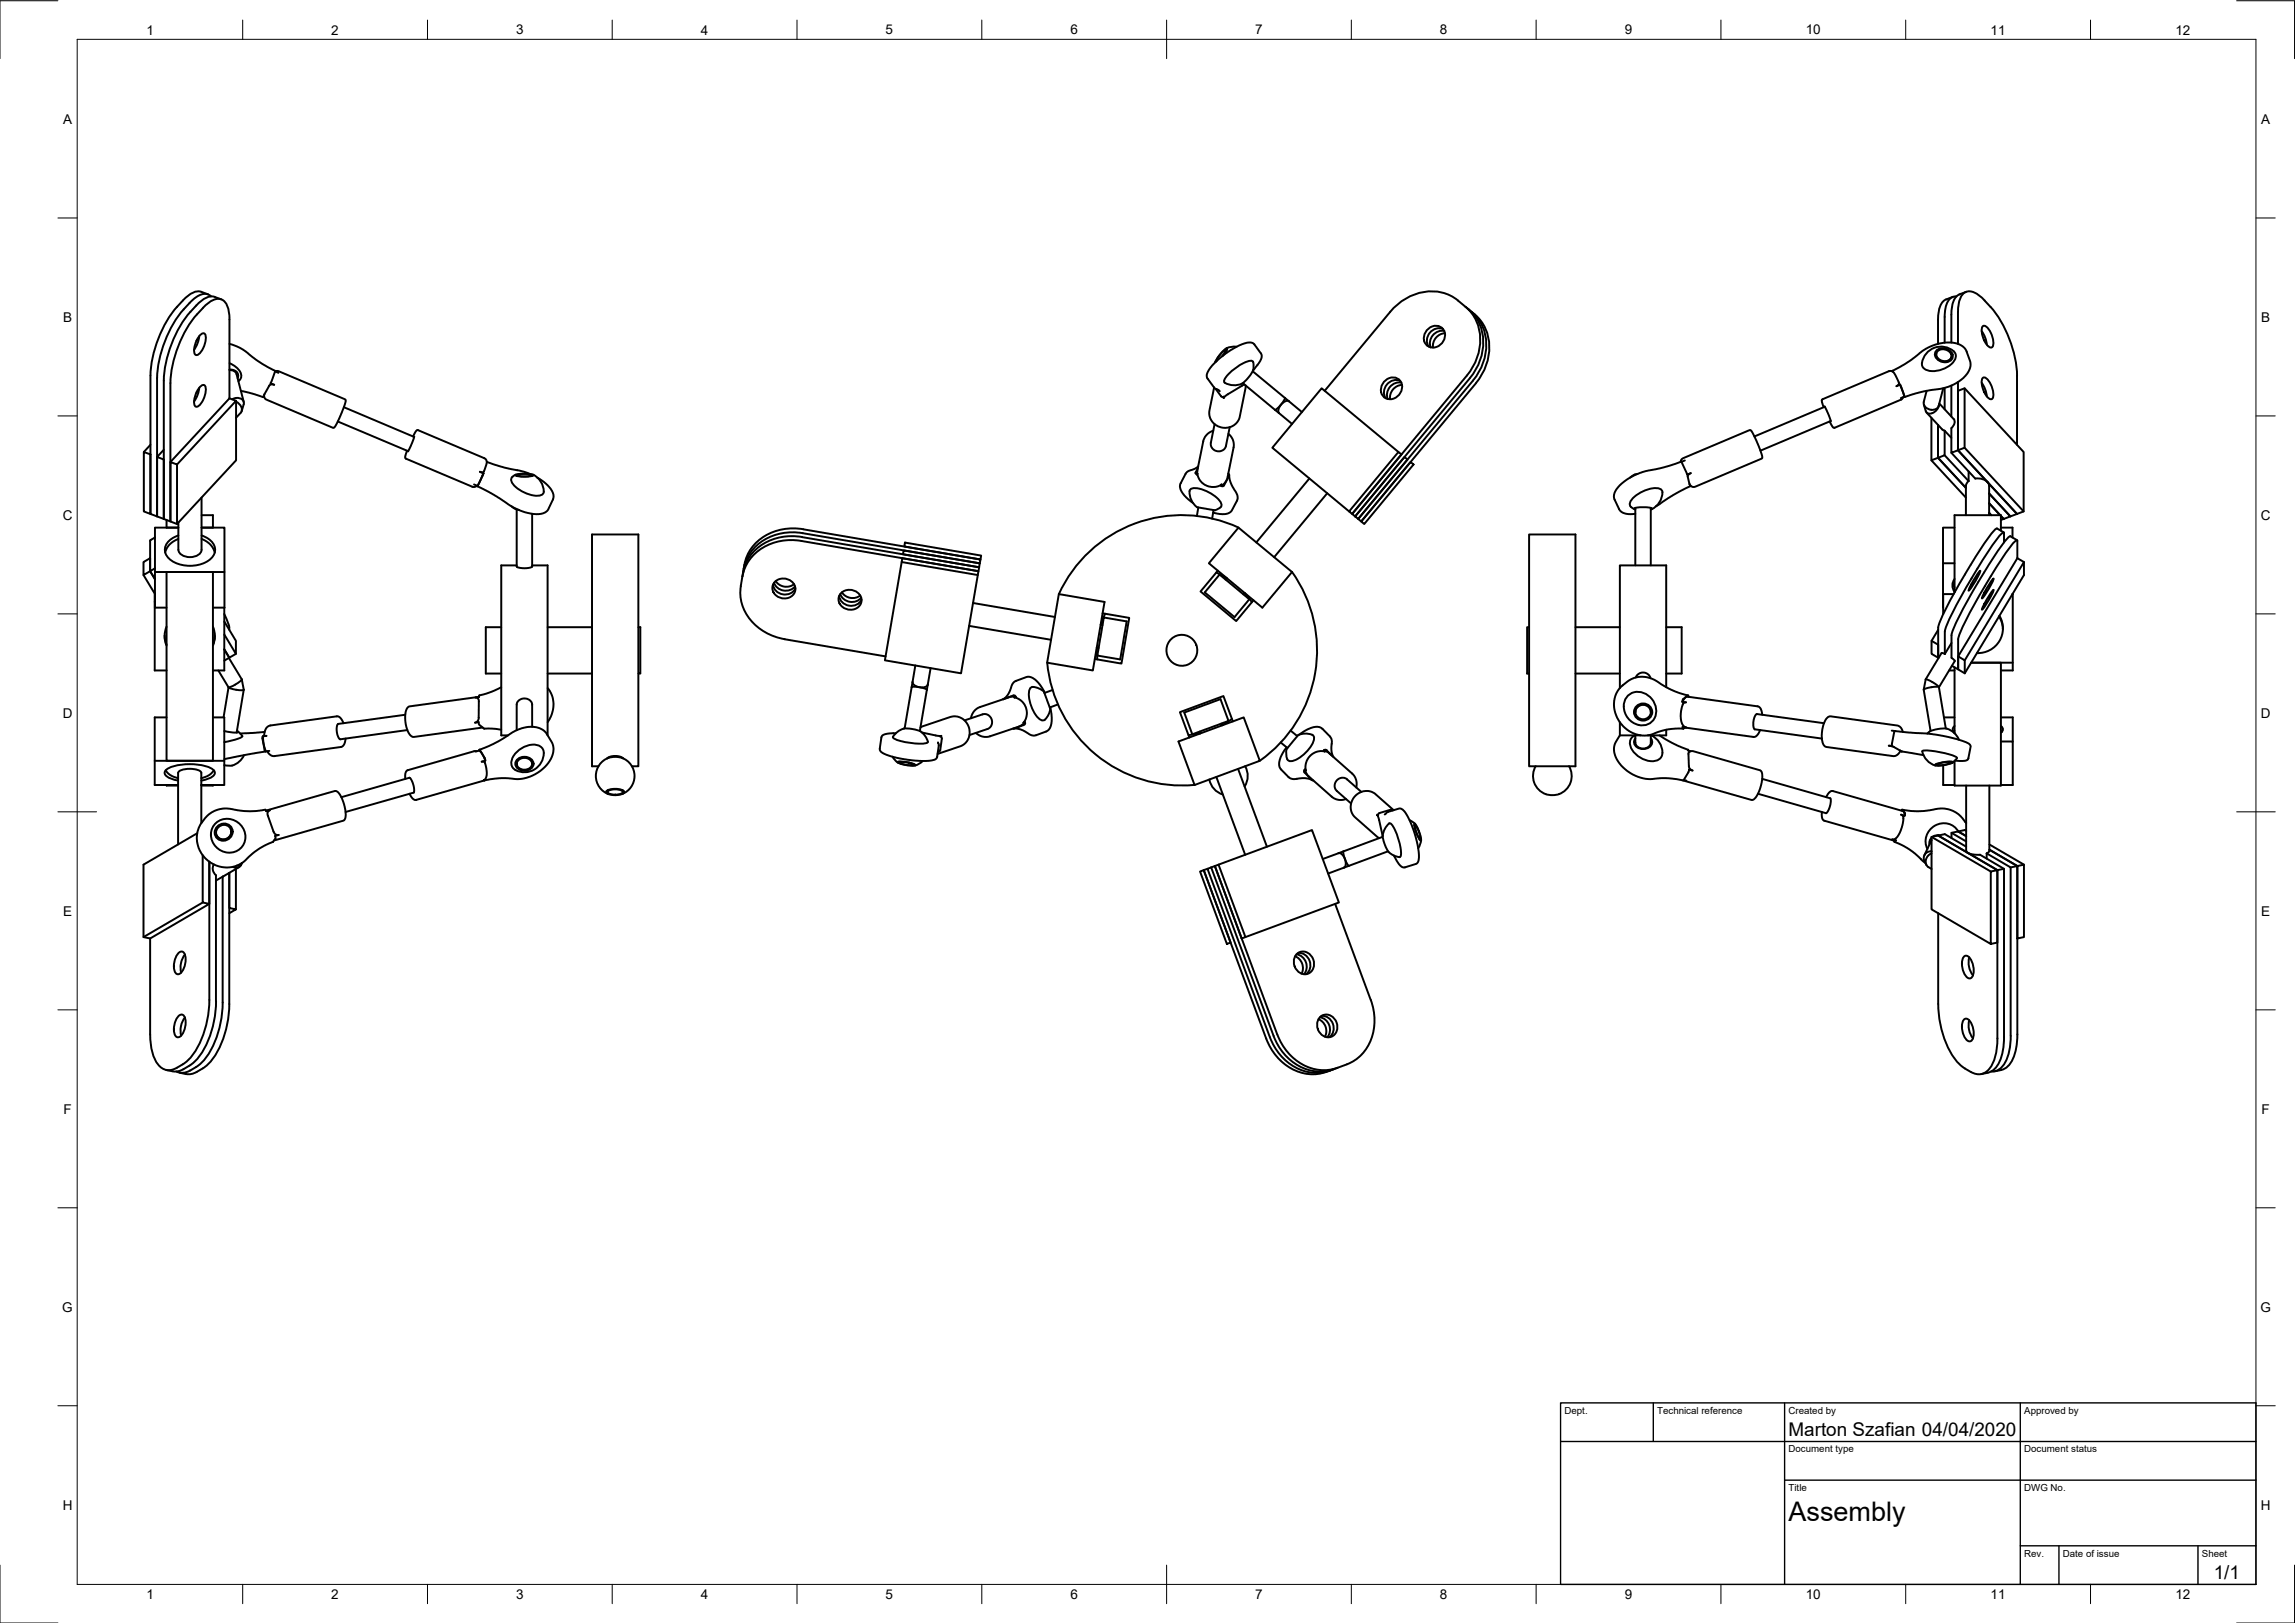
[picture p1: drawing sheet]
<svg xmlns="http://www.w3.org/2000/svg" width="594mm" height="420mm" viewBox="0 0 594 420" stroke-linecap="round" stroke-linejoin="round" font-family="sans-serif">
<defs><g id="words">
<text font-size="7" x="463" y="393.7">Assembly</text>
<g font-size="4.9">
<text x="463" y="371.7">Marton Szafian 04/04/2020</text>
<text x="573.1" y="408.8">1/1</text>
</g>
<g font-size="3.5">
<text x="37.9" y="8.9">1</text>
<text x="85.8" y="8.9">2</text>
<text x="133.6" y="8.9">3</text>
<text x="181.4" y="8.9">4</text>
<text x="229.3" y="8.9">5</text>
<text x="277.1" y="8.9">6</text>
<text x="324.9" y="8.9">7</text>
<text x="372.7" y="8.9">8</text>
<text x="420.6" y="8.9">9</text>
<text x="467.4" y="8.9">10</text>
<text x="515.3" y="8.9">11</text>
<text x="563.1" y="8.9">12</text>
<text x="16.3" y="32">A</text>
<text x="585.3" y="32">A</text>
<text x="16.3" y="83.3">B</text>
<text x="585.3" y="83.3">B</text>
<text x="16.2" y="134.6">C</text>
<text x="585.2" y="134.6">C</text>
<text x="16.2" y="185.8">D</text>
<text x="585.2" y="185.8">D</text>
<text x="16.3" y="237">E</text>
<text x="585.3" y="237">E</text>
<text x="16.4" y="288.3">F</text>
<text x="585.4" y="288.3">F</text>
<text x="16.1" y="339.6">G</text>
<text x="585.1" y="339.6">G</text>
<text x="16.2" y="390.8">H</text>
<text x="585.2" y="390.8">H</text>
<text x="37.9" y="413.9">1</text>
<text x="85.8" y="413.9">2</text>
<text x="133.6" y="413.9">3</text>
<text x="181.4" y="413.9">4</text>
<text x="229.3" y="413.9">5</text>
<text x="277.1" y="413.9">6</text>
<text x="324.9" y="413.9">7</text>
<text x="372.7" y="413.9">8</text>
<text x="420.6" y="413.9">9</text>
<text x="467.4" y="413.9">10</text>
<text x="515.3" y="413.9">11</text>
<text x="563.1" y="413.9">12</text>
</g>
<g font-size="2.5">
<text x="405" y="366">Dept.</text>
<text x="429" y="366">Technical reference</text>
<text x="463" y="366">Created by</text>
<text x="524" y="366">Approved by</text>
<text x="463" y="376">Document type</text>
<text x="524" y="376">Document status</text>
<text x="463" y="386">Title</text>
<text x="524" y="386">DWG No.</text>
<text x="524" y="403">Rev.</text>
<text x="534" y="403">Date of issue</text>
<text x="570" y="403">Sheet</text>
</g>
</g></defs>
<!-- layer: Visible -->
<g fill="none" stroke="#000" stroke-width=".51">
<path d="M45.8 79.4a30.1 30.1 0 0 0-6.8 17.8M52.1 75.5a4.9 4.9 0 0 0-4.7 2.3l-1.6 1.6M52.1 75.6l1.7 .6M52.5 79.8a29.5 29.5 0 0 0-8.4 19.4v35.8l-1.7-.7M52.5 79.7a6.1 6.1 0 0 1 4.2-2.3 2.95 2.95 0 0 1 2.5 2.8l.2 2.5v20.4M54.6 76.7a2.92 2.92 0 0 0-4.1 .4 29.1 29.1 0 0 0-9.8 20.8v35.8l-1.8-.6v-35.8M57.3 77.5a4.3 4.3 0 0 0-5.8 .9 29.7 29.7 0 0 0-9.1 20.1v35.8M377.4 77.8l3.5 3a12 12 0 0 1 2.8 16l-1.6 2.4-29.7 35.8-.8-.7 29.7-35.8a12.9 12.9 0 0 0 .6-16.9l-1-.9M377.4 77.8a12.1 12.1 0 0 0-15.5 .9l-2.1 2.1-16.9 20.4M379.4 79.4a12.1 12.1 0 0 1 1.9 15.4l-1.6 2.4M503.8 77.5a4.3 4.3 0 0 0-2.1 4.2v7.3M505.5 76.9l-1.7 .6"/>
<path d="M506.4 76.7a2.73 2.73 0 0 0-2.6 2.4l-.4 1.9v7.7M507.2 76.2a4.3 4.3 0 0 0-2 4.2l-.1 1M508.9 75.6l-1.7 .6M515.2 79.4a10.6 10.6 0 0 0-4.9-3.9 2.82 2.82 0 0 0-3.2 2.8l-.3 2.5v8.2M515.3 79.4a30.1 30.1 0 0 1 6.8 17.8M51.6 87l-.5 1.9-.9 1.6M51.7 86.9l.7-.6h.4a2.52 2.52 0 0 1 .1 3l-.3 .8a2.79 2.79 0 0 1-1.8 1.8 2.52 2.52 0 0 1-.2-3zM59.4 89l2 .7 1.5 .8 3.9 3 4.4 2.5-1.2 3.2 1 .4-.8-.1-.5 .3-1.3 2.4v.6l.3 .5 17.5 7.4h.3l1.1-2 1.4-3.2 .5-1.6-.1-.5-17.3-7.3h-.9M59.4 95.8a1.71 1.71 0 0 1 1.8 1.1l1.9 7.2M59.4 95.7a1.72 1.72 0 0 1 1.8 .4 1.72 1.72 0 0 1 .3 1.8M59.4 94a4.6 4.6 0 0 1 3.1 3.2l-.3 .9-.5 .6M71.2 96.1l.9 .4"/>
<path d="M314.6 93.6v.2M314.9 93.5h.1M316.3 92.3l1.2-1.8a5.7 5.7 0 0 0-2.6 3M316.6 92.1l1-1.5 .1-.5a7.6 7.6 0 0 0-3.1 3.7M317.4 90.4l.2 .2M318 96.9a11.2 11.2 0 0 1 6-3.5 2.19 2.19 0 0 1 .4 2.5l-.6 .9a4.9 4.9 0 0 1-4.9 2.9l-1.9-.6a.85 .85 0 0 1 .2-1.2zM320.1 89.8h-1.6l-1 .3M321.7 99.2l12.8 10.5M322.1 99.5l-4.5 2.7-.8 .9v-.4h-.6l-1.5-2.1M322.5 99.8l-1.6 8a4 4 0 0 1-4.6 2.9 4 4 0 0 1-3.2-4.4l1.2-6M358.5 98.6a2.56 2.56 0 0 1 3.7-.3 2.56 2.56 0 0 1 .1 3.7 2.58 2.58 0 0 1-2.8 1.3 2.58 2.58 0 0 1-2-2.4 3.3 3.3 0 0 1 1-2.3zM362.5 98.6a3.1 3.1 0 0 0-3.5 .9 3.1 3.1 0 0 0-.3 3.6"/>
<path d="M362.7 99.1a3.2 3.2 0 0 0-3.5 4.2M362.9 99.6a3.3 3.3 0 0 0-3.1 3.8M369.6 85.2a2.56 2.56 0 0 1 3.7-.3 2.56 2.56 0 0 1 .1 3.7 2.58 2.58 0 0 1-2.8 1.4 2.58 2.58 0 0 1-2-2.5 3.3 3.3 0 0 1 1-2.3zM373.6 85.2a3.1 3.1 0 0 0-3.5 .9 3.1 3.1 0 0 0-.3 3.6M373.9 85.7a3.2 3.2 0 0 0-3.6 4.2M374 86.3a3.3 3.3 0 0 0-3 3.7M379.7 97.3l-29.7 35.8 .8 .6M380.2 80.1a12.1 12.1 0 0 1 1.9 15.4l-1.6 2.4M380.5 97.9l-29.7 35.8M489.8 96l3.4-1.8 5.8-4.2 2.5-.9 2.6-.4a4.7 4.7 0 0 1 5 2.3l.8 2.4a5 5 0 0 1-2.6 5.2l-1.9 1.1-2.2 .8-5.1 .8-5.1 1.5M489.9 96.1h.1M489.9 96.1h-.1"/>
<path d="M491.8 99.6l1.2 3.1M491.8 99.6l-.9 .4 .4-.3a.9 .9 0 0 0 0-1.3l-1.3-2.1-.5-.3-.6 .1-17.1 7.3-.2 .4 .5 1.6M491.8 99.6l1.3 3.2-.1-.1M497.5 93.9a5 5 0 0 1 3.5-3.9 5 5 0 0 1 5.1 1.3 2.57 2.57 0 0 1-1.5 3.4 6.5 6.5 0 0 1-6.3 .9 1.58 1.58 0 0 1-.8-1.7M501.2 90.9a2.62 2.62 0 0 1 4.3 1.3 2.18 2.18 0 0 1-3.5 1.2 1.74 1.74 0 0 1-.8-2.5zM501.2 91.6a2.05 2.05 0 0 0 1.6 2 2.05 2.05 0 0 0 2.3-1.1M501.2 91.5v.1M501.5 91a2.22 2.22 0 0 1 3.7 1.2 1.93 1.93 0 0 1-3.4 .7 1.38 1.38 0 0 1-.3-1.9zM505.1 81.4v7.3M505.1 99.8v8M506.8 98.9v17.7M513 85.7l.9 1.7 .4 1.8"/>
<path d="M513 99.1l.9 1.7 .4 1.8M513.2 97.9l.3-.2a3.2 3.2 0 0 1 2.2 2.6l.2 .7a2.12 2.12 0 0 1-.4 2.4 3.2 3.2 0 0 1-2.2-2.6l-.2-.8a2.75 2.75 0 0 1 .1-2.1zM513.2 84.5l.3-.2a3.2 3.2 0 0 1 2.2 2.6l.2 .7a2.12 2.12 0 0 1-.4 2.4 3.2 3.2 0 0 1-2.2-2.6l-.2-.7a2.75 2.75 0 0 1 .1-2.2zM522.1 97.3v17.8M37.2 117l1.7 .6v15.5l-1.7-.7zM38.9 115.1l-1.7 1.9M40.7 118.3v15.4l1.7 .6M42.4 116.4l-1.7 1.9 1.7 .7M44.1 119.6l1.7 .6v15.5l-1.7-.7zM51.6 100.4l-.5 1.8-.9 1.7M51.7 100.3l.7-.6h.4a2.52 2.52 0 0 1 .1 3l-.3 .8a2.79 2.79 0 0 1-1.8 1.8 2.52 2.52 0 0 1-.2-3.1zM59.4 103.1l1.7 .7-15.3 16.4"/>
<path d="M59.4 103.1l-15.3 16.5M60.1 103.4a1.95 1.95 0 0 1 3 1l-.5 2M61.1 103.8v15.4l-15.3 16.5M61.1 104a2.17 2.17 0 0 1 1.3 2.8l-1.3 1.3M62.3 101.2l6.1 1.6M87.4 109.1l18.2 7.7M89 105.4l18.2 7.7M105.4 116.7l-.5 1.5 .2 .5 17.2 7.3 .5 .1 .6-.4M106.9 113l.8-1.5 .4-.2 17.3 7.3 .4 .4 .2 .5-.4 1.7a.94 .94 0 0 1-.8 1.1l-.6-.2 .9 .4M107.2 113l-1.6 3.9M126 119.6l4.3 1.4 5.2 1.1 1.7 .6M314.1 111.5l-1.7 1-.8 1.4-1.7 9"/>
<path d="M314.3 100.3l-1.9-2.8 .3-1.3 1.1-1.6 2.3-2.2 2.5-1.8 2.9-1.5 2.3-.4 .9 .5 1.9 2.8-.4 1.5-1.9 2.6 8.3 6.9M314.3 100.3l1.4 1M314.4 109.8l-1 5.3 .7 1.2 1 .5 1.1-.1 1-.8 1.1-5.3M318 112.3l1.1 1.4 .3 1.7-1.6 8.1M332.6 103a6.3 6.3 0 0 1-2.5 3.1M332.6 103l1.1 .9M333.7 103.9l3.3 2.8M333.7 103.9a2.31 2.31 0 0 0-2.7 1.9l-.1 .9 .2 .3M362 117l.8 .6-12.8 15.5-.8-.7zM362 117l-19.9-16.5-12.7 15.4 19.8 16.5M363.6 118.3l.7 .7-12.7 15.3-.8-.6zM365.1 119.6l.8 .6-12.8 15.5-.7-.7z"/>
<path d="M435.1 119.6l.1-.6 .5-.4 17.3-7.3 .5 .5 1.1 2.2 1.6 4.2-.2 .5-17.4 7.4-.7-.2-.6-.6-.4-2.1 .8-.7-.9 .4-1.6-3.4-4.4 1.4-6.3 1.5-3 1.5-2 1.5a3.7 3.7 0 0 0-1.6 3.9l1.2 2.5a3.8 3.8 0 0 0 4.2 1.2M436.1 119.2l-.8 .4M472.3 105.2l1 2.1 .6 1.8M472.4 105.3l-18.2 7.7M473.9 109l-18.2 7.7M492.7 102.8l-.6 .6-17.2 7.3-.5-.2-.8-1.4M493 102.7l-1 .4M498 104.7l.5 1.7a1.65 1.65 0 0 0 2.8-.3l.6-1.1M498.7 106.8l4.1 4.4 .6 .3M498.7 101.2l-.7 2.9a2.07 2.07 0 0 0 1.5 1.9 2.07 2.07 0 0 0 2.4-.9M500 108.1v11.1l1.7-.7M500 119.2l8.9 9.6"/>
<path d="M501.7 110v8.5M501.7 118.5l7.2 7.8M502 104.5l3.7 4a1.79 1.79 0 0 1-.6 2.3v6.4l1.7-.6M503 100.5l-1.2 4.6M503.4 111.5v6.4l-1.7 .6M503.4 117.9l6.2 6.6v-2.5M503.4 100.4v5.6M503.4 111.5l1.7 1.8M505.1 117.2l6.2 6.7M506.8 116.6l15.3 16.5M508.6 100.5v15.4M40.1 139.1l-1.2 .8v8l1.2-.8"/>
<path d="M43.1 134.6v2h3.1h-6.1v11.5M46.2 139.5l-1.3 .6-1.2 1.1-.9 1.8M46.2 135.3v7M46.2 138.6a4.2 4.2 0 0 0-3.5 4.1 5.2 5.2 0 0 0 4.6 3.6 8 8 0 0 0 7.9-2.4 3.2 3.2 0 0 0-1.4-4.5l-1.6-.8M52.2 128.8v13.5a2.92 2.92 0 0 1-3.7 1.9 2.35 2.35 0 0 1-2.3-1.9M52.2 139.5l1.2 .6 1.1 1 .7 1 .4 .9M52.2 133.4h2.9v3.2h-2.9h5.9v20.7h-3M122.7 125.4l.9 .4M125.1 122.5l-1.5 3.3M125.2 122.5l-1.6 3.3M132.4 131.1l1.1 .7 .8 .2M133.5 122.9a8.2 8.2 0 0 1 4.6 .1 7.3 7.3 0 0 1-4.7 0z"/>
<path d="M133.5 122.9l-.9 .5M133.8 131.9v14.8l.6 .3 1.9 .1 1.5-.4v-13.7M133.8 123v.2M133.9 122.9a7.1 7.1 0 0 1 3.9 .1 6.3 6.3 0 0 1-4 0zM137.8 123v.2M138 122.9a4.8 4.8 0 0 1 2.7 4.7 2.81 2.81 0 0 1-3.2 .5 8.1 8.1 0 0 1-5.1-3.5v-.8l.2-.3M139.1 123.6l2.6 2 .8 .9 .6 1.1 .2 .8-.1 .7-1.2 2.7a4 4 0 0 1-4.5 1.2l-2.1-.5-2.4-1.1-5.2-3.3-4.2-2.2M207.6 139l45.8 7.9M207.6 139a12.9 12.9 0 0 0-14.9 8l-.3 1.2M208 137a12.9 12.9 0 0 0-15 8l-.5 2.2M208 137l45.8 7.8-.2 1-45.8-7.8a12.9 12.9 0 0 0-15 8l-.3 1.2M308.3 126.6a6.7 6.7 0 0 1 5.6 1.4l1.1 .9a2.52 2.52 0 0 1 1.1 2.2 2.49 2.49 0 0 1-3.1 .7l-1.6-.2a2.95 2.95 0 0 1-3.1-2.4l-.2-.7a1.66 1.66 0 0 1 .2-1.9z"/>
<path d="M309.5 122.3l-.1 .2M309.9 122.5h.1M309.9 122.5l.7 1.8 1.4 1.3 1.7 .5 1.3-.1 1.2-.6-.1 .4M309.9 122.5v.4M310 121.3l-.5 1 .1 .4 .3 .2M310.2 120.8l-1 .6-1.6 .6-.5 .4-1.6 2.9v1a7.5 7.5 0 0 0 3.3 3.9M310.2 131.4l-.4 2.2M314.1 132l-.3 2.3M317.8 123.5l-.6 1.3-1.1 1M317.9 122.6l.3 .5-1.4 2.6-.2 .2-.5-.1M318.2 123l.4 2 1.5 2.7 .3 1-.2 .9-1.3 2.5a3.1 3.1 0 0 1-3.5 .9l-1.4-.3M320.6 136.6l13.9 11.5-7.7 9.2-13.9-11.5z"/>
<path d="M320.6 136.6a35 35 0 0 0-46.5 17.2M338.9 123.9l-13.7 16.5M343.6 127.7l-13.8 16.6M395.8 138.4h12v60h-12zM423.3 131.5v14.9M423.3 131.9l-.3-.2a7.4 7.4 0 0 1 4.7 0l-.4 .2M423.9 122.7l-.8 .2-1.1 .7M427.3 131.5v14.9M430.3 127.4a1.36 1.36 0 0 0-1.8-1 8.5 8.5 0 0 0-6.6 3.7 1.48 1.48 0 0 0 1.2 1.7M430.3 127.5a5 5 0 0 1-2.7 4.3M437.6 125.7l-4.3 2.4-4.7 3M505.9 136.6h-2.9v20.7"/>
<path d="M509.6 124.5l-.5 .6-.2 .7v7.6M511.3 123.9a3.1 3.1 0 0 1 3.6 1.6v7.9M514.9 130.3l2.9 3.1M514.9 132.8l.5 .6M517.9 137.4v-4h-12v19.9M517.9 136.6h3.1v2.5M517.9 133.6l.8 .7M518.7 134.3l-.8 .3M518.7 137.8l-1.9-1a44.3 44.3 0 0 0-6.6 9.4l-1.6 2.5M522.1 139.8l-1.9-1a44.3 44.3 0 0 0-6.6 9.4l-1.6 2.5M522.1 133.1l-1.7 .6-5.5-5.9 5.5 5.9-1.7 .6M523.8 132.4l-15.2-16.5-1.8 .7v-15.4l1.8-.7 15.2 16.5v15.4l-1.7 .7"/>
<path d="M37.1 145.5l1.8-1v3.4l-1.8 1zM37.1 148.9l3 4.9M38.9 147.9l1.2 2M40 155.8v17.8h3.1M40.1 153.8v2M43.1 148.1h12v48.9h-12zM58.1 159l1.1 2.7 .2 1.3M58.1 157.3v16.3h-3M58.1 148.1h-18v9.2h3M133.8 146.4h-4v44h1.7M137.8 146.4h4v44M192.5 147.2a16.6 16.6 0 0 0-.4 9.5 13.7 13.7 0 0 0 11 8.8"/>
<path d="M200.1 151.3a3.1 3.1 0 0 0 2.6 2.6 3.1 3.1 0 0 0 3.2-1.6M200.4 150.9a3.2 3.2 0 0 0 5.4 .9M200.6 150.6a3.1 3.1 0 0 1 3.5-.6 3.1 3.1 0 0 1 1.7 3.1 3 3 0 0 1-3.5 1.7 3 3 0 0 1-2.3-3.2zM200.8 150.4a3.3 3.3 0 0 0 4.7 .8M207.4 140l45.9 7.9 .1-1M207.4 140a12.9 12.9 0 0 0-14.9 8l-.3 1.2M217.2 154.3a3.1 3.1 0 0 0 2.6 2.5 3.1 3.1 0 0 0 3.2-1.6M217.5 153.8a3.2 3.2 0 0 0 5.4 .9M217.7 153.6a3.1 3.1 0 0 1 3.5-.7 3.1 3.1 0 0 1 1.7 3.1 3 3 0 0 1-3.5 1.8 3 3 0 0 1-2.3-3.3zM217.9 153.3a3.3 3.3 0 0 0 4.8 .9M233.4 145.5l-4.3 25.4 19.7 3.4 4.3-25.4M233.6 144.5l19.7 3.4-.2 1-19.7-3.4z"/>
<path d="M233.9 142.5l19.7 3.3-.2 1.1-19.7-3.4zM234.3 140.5l19.7 3.3-.2 1-19.7-3.3zM251.9 156.1l21.2 3.6M274.1 153.8l11.8 2-3 17.8-11.8-2zM285.4 158.8l6.9 1.2-2 11.8-6.9-1.2M285.7 159.9l6 1-1.7 9.8-5.9-1zM286.1 158.9l-1.1 2.8M314.8 148.2l2.7 1.5M315.2 147.7l-4.4 5.4 9.2 7.7 4.5-5.4M315.7 148.8l7.7 6.3-3.8 4.7-7.7-6.4zM317.5 149.6l-.3 .4M321.8 153.9l.4-.4 1.9 2.4"/>
<path d="M334.5 148.1a35 35 0 0 1-8.4 48.8M503 145.8h2.9M505.5 150.9l.4 1.1M505.7 153.8h-2.7v5.2M506 149.9a2.82 2.82 0 0 0 0 3.4M508.6 148.7l-2.7 4.7a43.9 43.9 0 0 0-4.2 9.1l.1 7.8M511.9 147.2l-4.2 7.2a42.8 42.8 0 0 0-4.3 9M512.1 150.7l-2.7 4.7a42.1 42.1 0 0 0-4.2 9.1v5.8l.8 .8-4.1 6.8M512.4 147.9l.2-.1-1 2.2-1.5 2.4-.5 .5 1-2.3zM515.8 152.9l.3-.2-1.1 2.3-1.4 2.3-.6 .5 1.1-2.2zM515.8 150l.3-.2-1.1 2.2-1.4 2.4-.6 .5 1.1-2.2zM517.5 159.6a6.2 6.2 0 0 1 1 3.3"/>
<path d="M517.6 159.4a6.4 6.4 0 0 1-5.9 9.7M518.8 140.4v-2.4l-.3-.2a43.3 43.3 0 0 0-6.6 9.4M521 153.8v19.8h-3.1M522.2 144.5v-4.5l-.2-.2a43.6 43.6 0 0 0-6.7 9.4l-4.2 7.2a43.9 43.9 0 0 0-4.2 9.1v7.8l-1.6-.9M522.2 144.5l1.7 1v3.4l-15.3 25.4-1.7-1v-3.4M522.2 144.5l-15.3 25.4 1.7 1v3.4M523.9 145.5l-15.3 25.4M42.6 164.5l.5 2.3M43.1 162.2l-.5 2.1 .1 1.5 .4 1.4M55.1 162.2l.5 2.1-.1 1.5-.4 1.4M55.6 164.5l-.5 2.3M56.5 173.6l2.7 4.3 1.7-.7 1.7-1.3"/>
<path d="M58.1 160.9l3 5v3.4l-1.7 1-1.3-2.2 1.3 2.2-1.3 .7M58.1 164.3l3 5M59.2 170.3l3.4 5.6M62.6 175.9l.5 2.6M63.1 178.6l-1.8 11.1M63.1 178.5a6 6 0 0 1-3.9-.6l-1.3 7.8M129.8 162.4h-4v12h4M129.8 177.9a23.1 23.1 0 0 1-5.8 2.2v.3M141.8 178.1l1 1.7 .5 2.3-.1 1.6-.4 1.2-1 2.1M141.8 162.4h11.4M141.8 174.4h11.4M165.2 162.4h.6v12h-.6"/>
<path d="M203.1 165.5l26.1 4.4M236 177.9l-1.8 10.7M236 177.9a6.3 6.3 0 0 1 3.9 .7M236.2 176.6l-.2 1.3M236.2 176.6a2.31 2.31 0 0 0 3 1.3l.8-.4 .2-.3M236.9 172.3l-.7 4.3M240.2 177.2l-2.1 12.1M240.9 173l-.7 4.2M250.9 162l21.2 3.6M270.5 179.4l-1.6-2.6-1.8-1.4-1.3-.2-2.8 1.1a3.3 3.3 0 0 0-1.6 2.5l-.9 1.5-.8 .7M271.1 171.5a35 35 0 0 0 38.1 31.7M272.5 178.6l-2.2 .8"/>
<path d="M283.9 167.7h.5M283.9 167.6l.2 3.1M284.9 161.7l.5 .1M395.8 162.4h-.5v12h.5M407.8 162.4h11.5M407.8 174.4h11.5M423.4 175.4l.9-1 1.1-.3 1.2 .5 .7 1M431.3 162.4h4v12h-4M431.3 177.9v-31.5h-12v31.7M498 178.6l1.7 10.7M498.5 175.9l-.5 2.6M498.5 175.9l1.7 .7 1.7 1.3"/>
<path d="M501.7 163l-1.7 2.9 1.7 1v3.4l-1.7-1v-3.4M501.9 177.9l1.8 10.7M501.9 177.9h-2l-1.4 .3-.5 .4M503.4 163.5v5.8M503.4 169.3l-.8-.2-4.1 6.8M504.5 173.6h1.4M505.2 166.5l-1.8 2.8M505.9 172.8v17M521 171.6h-10.8h7.7v31.8h-12v-6.4M40 197h18.1M42.9 199.4l1.1 1.2 2.1 .8M43.1 185.7h-3.1v17.5h6.1"/>
<path d="M55.1 185.7h3v17.5h-6h3v.2h-3M55.3 199.4l-1.3 1.3-1.9 .7M58.1 198.1l2 .1M61.3 189.2l.3 .3a8.1 8.1 0 0 1-3.5-.3M61.6 189.4l1.1 1.2M62.7 190.6a7.7 7.7 0 0 1-4 1.4l-.6 .1M63.2 195.5l-.7 1-.8 .9-1.6 .8M68.1 190.6l-.2 .4 .7 3.4 .1 .1 1-.1M68.1 190.6l.2 2.4 .5 1.5M68.5 189.5l-6.3 .4M68.7 194.5l-10.6 2M88.9 187.2l-.8-1.4-.9-.4-17.3 2.4-1 .7-.5 1.8a.32 .32 0 0 0 .2 .3 .32 .32 0 0 0 .4-.1l-.9 .1"/>
<path d="M89.5 191.2l-.4 1.5-.3 .4-.5 .3-17.3 2.3-1.1-.3-.7-.9M104.9 185l-17.4 2.4-.3 .7v1.4l.3 1.3 .6 .6 17.4-2.4M123.1 194.6l.9-.3 .1-.2 1.3 2.1 .2 .7M123.4 194.5h-.7l-17.3 4.9-.5 .9v1.3M124 180.4l-.9 .2 .5 .1 .4 .7-.1 4.6-.4 .8-.5 .3 .9-.2 .1 .7 1.3 1h2l2.5 .3M124 180.4l-18.3 2.6a5.9 5.9 0 0 0-.4 5.5l.7 1.5a1.21 1.21 0 0 0 1.2 .8l17.7-2.5M124 194.3l.9 .9 .7 1.7M124.1 194.1l4.7-2.1 4.9-3 1.4-.5 2.1-.3 2.4 .3 1.3 .7 1.9 2.8 .4 1.2-.1 2-1.2 2.3-1.9 2-2.2 1.3-1.6 .6-1.6 .3-4.8-.3-4.4 .7M125.6 196.9l-.9 .3a.81 .81 0 0 1 1 1l.3 1.4-.1 1.3-.4 .9-.6 .4-17.2 4.9-.8-.3-.9-1.3M133.7 196.8a2.53 2.53 0 0 1 4.4 .9 2.44 2.44 0 0 1-2.3 1.8 2.44 2.44 0 0 1-2.4-1.8zM133.8 197.7a2.03 2.03 0 0 1 2-1.7 2.03 2.03 0 0 1 2 1.7M134 197a2.14 2.14 0 0 1 3.8 .7 2.07 2.07 0 0 1-2 1.6 2.07 2.07 0 0 1-2-1.6z"/>
<path d="M137.8 188.2l-.1-6.2-.3-.5-.9-.6h-1.5l-.8 .6-.4 .8v6.7M140.8 195a5 5 0 0 1-7.8 4 3.1 3.1 0 0 1 .9-4.4 5.7 5.7 0 0 1 5.8-1.5 1.99 1.99 0 0 1 1.1 1.9M154.9 198.4h-1.7v-60h12v60h-1.6M157.2 196.3h.1M157.5 196.2a5 5 0 0 0-3.3 4.7 5 5 0 0 0 3.3 4.7M157.5 196.2a5.9 5.9 0 0 1 3.5 0M161 196.2a5 5 0 0 1 3.3 4.7 5 5 0 0 1-3.3 4.7M161.2 196.3l-1.1-.5-1.2-.1-1.3 .3-.4 .3M231 195.9l1.4 1.5M231.9 189.8l-2.2 .1-1.3 .6-.2 .4-.5 3.1 .3 .5 .7 .6 3.4 1.1 5.8 .8h2.3l1.7-.3 .7-.7 .4-3-.2-.8M232.4 197.2a8.3 8.3 0 0 1 4.6 .9 7 7 0 0 1-4.7-.8zM232.7 197.4a6.2 6.2 0 0 1 3.9 .6 6.2 6.2 0 0 1-3.9-.6z"/>
<path d="M232.7 197.2v.2M233.9 188.6h1.1a5 5 0 0 1 4.8 2.4l.4 1a3.2 3.2 0 0 1-2.9 .5 13.5 13.5 0 0 1-6.2-1.5l.4-.7 .8-.9 1.6-.8M236.6 197.8v.2M238.3 188.3l7.7-2.7a4 4 0 0 1 4.8 2.6 4 4 0 0 1-2.3 5l-5.8 2M238.7 189.6l3.8 .9h1.2l-.4 .1 .5 .4-.4 3.1-.6 .6M238.9 197l-.8 .6-1.3 .6M249.7 186.5l5-1.7 1.2 .4 .8 1.1v1.3l-.7 .9-5 1.8M261.1 180.5l-7.8 2.7-1.3 1.1-.7 1.6M263 180.4l-.4 .2 .8 .2 .8 .5 .8 .8 .6 1.1 .2 1.8-.3 1.2-.6 .9 .4-.2M263 180.4l-.3-.3-.3-.1-2.7 1M263 180.4l-1.9 .1M263.7 188.1l-8 2.7-1.6-.2-1.5-.9"/>
<path d="M265.3 186.9l-.1 .7-3 1M265.3 186.9l-.9 .9-.7 .3M270.5 186.3a1.06 1.06 0 0 1-1.5-.2 8.9 8.9 0 0 1-2.5-7.7 1.59 1.59 0 0 1 2.4-.2 2.64 2.64 0 0 1 1.9 2.3l.7 1.9a2.48 2.48 0 0 1-.3 3.1l-.7 .8M271.9 183.1l.3 3.4-.4 1.9-.9 1-2.7 .9a3.3 3.3 0 0 1-3-1l-1.7-.6-1.1-.1M273.8 182.4l-2.1 .8M305.1 192l16.8-6.3 4.2 11.3-16.9 6.2zM306.6 184.5l9.3-3.5 2.1 5.6-9.4 3.5zM310.5 189.4l.2 .5M310.7 189.8l-3 .5M316.1 187.3l.2 .5M318.9 186.1l-2.6 1.6M319.1 186.8l-2.4-6.6-11.3 4.2 2.5 6.5"/>
<path d="M320.5 199.1l7.5 20.1M322.3 198.4a5 5 0 0 1-.1 5.2M331.5 192.2l1.8 1.5M333 193.9v1.6a1.38 1.38 0 0 0 .6 1.5 1.38 1.38 0 0 0 1.7-.2 9.1 9.1 0 0 0 4.9-5.7l-.1-.4a3.2 3.2 0 0 0-3.5-.6l-.6 .2-3 3.6M333 193.5l-.7 1a4.3 4.3 0 0 0-1 4.3l2.4 2.5a3.2 3.2 0 0 0 2.9 .2h1.8l1.3 .5M334.1 189.1l1.7 1.5M336.3 190.2l2.3-1.4 1.3-.5 1.2-.1 1.1 .4 2.1 2a4.1 4.1 0 0 1 .3 3.2l.2 1.3 .4 .9M337.8 199.2l.3 .8 .8 1.1 6.2 5.4 1.6 .6 1.7-.3M337.8 199.2l-.3 .4 .2 .4 1.9 1.9 .4 .2M342.7 194.3l1.5 .8 6.1 5.4 .8 1.5v1.9M344.8 195.6l-1.7-1.5-.5 .2 .3 .3-1.1-.2-1.5 .4-1 .7-.8 1.1-.6 1.5 .2 1.4-.3-.3M397.5 198.3a5 5 0 0 0 4.3 7.5 5 5 0 0 0 4.4-7.5"/>
<path d="M419.3 187v3.4h5.4M419.3 190.4l-1.2 1.9-.3 1.2 .1 1.5 .8 1.8a10.6 10.6 0 0 0 11.4 4.6l2.9 .2 2.8 .4 1.2-2 .2-.8 .9 .3-.7-.6-.2-.6-.1-3.3 .2-.4 .6-.2 17.7 5 .4 .5 .2 .8-.2 1.8-.6 2.3-.8 1.6-1 .7-17.8-5.1M421.2 180.3a4.4 4.4 0 0 1 7.1 1.9 3.8 3.8 0 0 1-.8 4.7 3.8 3.8 0 0 1-4.9 .1 4.7 4.7 0 0 1-1.4-6.7zM423.3 190.4a2.32 2.32 0 0 0-.8 3.8 6 6 0 0 0 6.7 2.5 3.1 3.1 0 0 0 .3-4.5 5 5 0 0 0-2.1-1.8M423.3 184.3h.1M423.3 190.4v1.9M423.3 184.2a1.99 1.99 0 0 1 2.1-1.8 1.99 1.99 0 0 1 1.9 1.9M423.3 191.1a1.73 1.73 0 0 0-.1 1.8 1.73 1.73 0 0 0 1.6 1 2.11 2.11 0 0 0 2.8-2.4l-.3-.4M423.7 182.8a2.32 2.32 0 0 1 3.3-.1 2.32 2.32 0 0 1 0 3.3 2.32 2.32 0 0 1-3.3-.1 2.12 2.12 0 0 1 0-3.1zM427.3 190.4v1.8a2.07 2.07 0 0 1-2 1.6 2.07 2.07 0 0 1-2-1.6M429.6 190.4l3.3 2 4.8 2.1M431.3 188.9v1.5h-4.8"/>
<path d="M435.5 181.6l.9 .2-.6 .2-.4 1-.3 1.7v1.4l.4 1.5 .4 .4 .6 .3-.9-.1M435.5 181.7l.3-.5a1.31 1.31 0 0 1 1.1-.9l18.1 2.6 .8 .6 .4 1.5M435.6 188.2l.1 .4 .4-.3M435.6 188.2l.2 .1M435.8 188.3l18.1 2.5 .5-.1 .5-.4 .7-1.3M437 180l-2.5-.7-2-.8-4.8-2.8-1.4-.4-1.6-.1-2.4 .6-2.6 1.9-1.2 1.6-.6 2.1 .1 2.5 1.1 2.8 1.9 2.1 2.1 1.1 1.4 .4 1.7 .1 5.1-1.5 2.4-.3h2M437.1 180.4l-.2-.4-1.2 1-.2 .6M472.1 187.2l-17.3-2.4-.5 .5-.4 1.5v1.4l.3 .6 17.4 2.4M489.7 189.1l.8 .2M491.9 194.5h.4M492.3 194.5h.1M492.3 194.5l5.6 1"/>
<path d="M492.5 189.5l-.5-1.1-.8-.6-17.7-2.3a5.8 5.8 0 0 0-1.9 5v.7a1.98 1.98 0 0 0 1.2 2.2l17.7 2.3 .7-.4 .7-.9-1.7-1-1.3-.4 1 .2-.2-.6 .8-3.3 8.8 .6 3.6 .6 3.4 .8 2.5 .8 1.1 .6 .2 .6-.7 3.3-1 .4-2.4-.1M498.9 189.9a6.5 6.5 0 0 1 5.6-1l1.6 1 1 1.6M500.9 197.9a8.2 8.2 0 0 1 4.6-.6 7.1 7.1 0 0 1-4.6 .8zM501.2 197.8v.2M501.3 197.9a7.1 7.1 0 0 1 3.9-.5 6.3 6.3 0 0 1-4 .6zM503 198.1v5.1h2.9M503.2 185.7h2.7M505.1 197.2v.2M505.4 197.5l1.2-1.3a8.8 8.8 0 0 0-4.7-1.5l-2.8-.4a1.44 1.44 0 0 0-1.5 .2 5 5 0 0 0 3.4 3.7M505.9 189.2l-.1 .3M506 188a1.01 1.01 0 0 0 0 1.7M517.9 189.2l.3 .3"/>
<path d="M517.9 192h3.1v11.2h-3.1M517.9 185.7h3.1v6.3M518 188a1.01 1.01 0 0 1 0 1.7M43.1 203.2v.2h3M46.1 200.1v18.5M46.1 202.1l-.9-.2a3.7 3.7 0 0 1-2.6-1.6 1.39 1.39 0 0 1 1.1-1.5 15 15 0 0 1 10.9 0 1.26 1.26 0 0 1 1 1.3 1.26 1.26 0 0 1-1.1 1.2l-2.4 .8M46.1 200.1a3 3 0 0 1 3-1.1l1.5 .2a1.59 1.59 0 0 1 1.5 .9v13M51.1 215.7l-14 8.1v18.8l1.8 .4M53.5 211.4a7.7 7.7 0 0 1 8-1.6l3 .2 4.2-.4 .2 .4 .9-.2-.4 .3-.2 .6 1.6 4.6 .6 .7 .7 .2-.9 .2 .1 .7-.7 .9-3.7 1.8-4.5 3.8-2.3 .9h-2.7l-2.4-.9-1.9-1.5-1.3-1.9-.8-2.3 .1-2.2 .7-2.1zM55.7 213.3a4.6 4.6 0 0 1 6.2-.1 4.6 4.6 0 0 1 .6 6.2 4.6 4.6 0 0 1-6.3 .1 4.6 4.6 0 0 1-.5-6.2zM56.3 213.9a2.26 2.26 0 0 1 3.8 .6 2.26 2.26 0 0 1-2.2 3.1 2.13 2.13 0 0 1-2.2-1.2 2.13 2.13 0 0 1 .6-2.5zM56.5 214.2a1.93 1.93 0 0 1 3.3 .7 1.93 1.93 0 0 1-2.4 2.4 1.79 1.79 0 0 1-1.4-1.3 1.79 1.79 0 0 1 .5-1.8z"/>
<path d="M59.7 214.6a2 2 0 0 1-1 2.6 2 2 0 0 1-2.6-.9M68.9 209.8l17.8-5 .5 .1 .8 .8 1.2 3.1 .3 2.3-.2 .9-.4 .4-18 5.2M70.6 218h.1M88.3 206.4l17.7-5.1 .6 .8 .4 1.1 .2 1.1-.1 .9-17.6 5M125.4 201.9l-.1 .1M157 204.8a4.6 4.6 0 0 1 4.5 0l.1 .2a3.7 3.7 0 0 1-4 .6l-.6-.4zM157.3 204.8a4.1 4.1 0 0 1 3.8 0l.1 .2a3.3 3.3 0 0 1-4 0zM157.5 204.5l-.3 .5M161 204.5l.2 .5M313.1 201.8a5 5 0 0 0 3.5 3.9M314.9 201.1l7.4 20.2M352.4 205l-4.1-3.5-1.2-.1-1 .6-.6 1.1 .3 1.3 3.9 3.6"/>
<path d="M357.9 216.6l-10.2 3.8M358.4 210.8l.9-.6 2.8-.9 1 .3 .7 .8 1.3 2.3 .9 2.4 .8 3 .5 3.9-.2 1.1-.5 .5-3 1-.6-.1-.9-.8-1.3-2.2M360.5 209.8l-.6-.2-2.8 .9-.3 .3-.1 .4-.3-.3 .6 1.2 .9 4.3M360.8 209.7l-4.7-4.1a4 4 0 0 0-5.4 .6 4 4 0 0 0 .1 5.4l6.2 5.4M364.9 212.3l1.4 1M366.2 213.2a7.3 7.3 0 0 1 1.6 4.4 7.3 7.3 0 0 1-1.6-4.4zM366.3 213.6h-.2M366.3 213.5a6.3 6.3 0 0 1 1.4 3.8 6.3 6.3 0 0 1-1.4-3.8zM367.7 217.3l-.2 .1M367.9 217.5l-.8 2.1M435.9 201.9l.6 .2M456.2 201.6l17.6 5.1 .1 .8-.2 1.3-.5 1.1-.5 .6-17.6-5"/>
<path d="M471.6 210.2l.1 1.5 .4 .7 18.2 5.2 .4-.1M472.7 206.4l.9-1.4 .8-.2 18.1 5.1 .4 .4 .1 .8M490.5 218l3.6 1.8 4.3 3.6M490.7 217.6l-.2 .4-.3-.4M492.2 209.8l.2-.2 .7 .9-.1 .7M492.4 209.6l3.7 .4 3.5-.2a7.5 7.5 0 0 1 8.5 2.1l.9 1.2M493 211.2l-.9-.3a1.35 1.35 0 0 1 .5 1.9l-.5 2.1-.7 1.4-.8 .8-.8 .2 .9 .3M500 216.9l-.5 1-.1 .7M500 216.7l15.3 8.9M500 217.5l-1.9 3.9M502 216.2l-.9 .1-.7 .3M505.2 215.6l3.8 2.2"/>
<path d="M506.9 215.2l-1.7 .4v1.4M506.9 215.2l2.1 1.3M506.9 215.2a4.6 4.6 0 0 0-6.1-1.4 4.6 4.6 0 0 0-1.9 6M509 203.4v16.9M509 215.1l-.4-.2-1.7 .3M509 219.2l-5.6-3.3-1.7 .4 7.7 4.5M515 203.4v16.9M515 220l7.2 4.2M515 218.6l8.9 5.2M52.5 221.4v12.2l1.7 .4-15.3 9M52.5 233.6l-15.4 9M54.2 223.1v35.8a23.8 23.8 0 0 1-5.3 15.4l-.8 .7-2.3 1.4"/>
<path d="M55.4 223.8a2.17 2.17 0 0 0 .5 2.8v32.6a23.6 23.6 0 0 1-5.3 15.4l-1.6 1.3-2 1.1-1.4 .4-.8-.1M57.6 226.9v32.6a23.8 23.8 0 0 1-5.3 15.5l-1.6 1.2M57.6 226.9l-1.7 1.1M59.4 236.4l1.7-1-1.7-.3v-9.1v33.9a23.8 23.8 0 0 1-5.4 15.4 8 8 0 0 1-5.4 2.8l-.4-.1M61.1 225v10.4M61.9 224.5l-4.3 2.4M62.6 223.4l-.6 .5-.8 .2M62.7 223.4a1.55 1.55 0 0 1-2.4 1M310.6 225.6l1-.3 7 18.7-1 .4zM312.6 224.9l-1 .4 16.2 43.6a12.9 12.9 0 0 0 14.3 8.9l1.2-.3M313.5 224.6l16.2 43.6a12.9 12.9 0 0 0 14.3 8.9l1.2-.3M313.5 224.6l1-.4 16.1 43.6a12.9 12.9 0 0 0 14.4 9l1.2-.4"/>
<path d="M313.5 224.6l-.9 .3 16.1 43.6a13.3 13.3 0 0 0 13.2 9.2l2.4-.6M314.5 224.2l.9-.4 7 18.8-1 .4zM315.4 223.8l24.2-8.9 7 18.7-24.2 9M345.6 234l9.2 24.8a12.9 12.9 0 0 1-5 16.2l-6.5 2.5M346.5 220.9a2.31 2.31 0 0 1 1.9 2.7l-.3 .8-.2 .2M346.5 220.9l-4.1 1.5M347.7 220.4l-1.2 .5M347.8 220.4a6.3 6.3 0 0 0 1.4 3.7M347.9 224.6l-4.1 1.5M359.3 220.4l-11.4 4.2M359.5 220.6l-.6-1a4.9 4.9 0 0 1-.1-5.5l.8-.9a.83 .83 0 0 1 .9 .6 14.8 14.8 0 0 1 2.1 7.8l-.3 .3-1-.2-1.8-1.1M498.2 223.1l.5 .8"/>
<path d="M499.2 224.5l.8 .5M500 220.9a2.09 2.09 0 0 0-.8 3.6M500 220.4a1.8 1.8 0 0 0-1.7 .8 1.8 1.8 0 0 0-.1 1.8M509 220.2l.4 .6M509.4 220.8l7.6 4.5-15.3-9-1.7 .4v18.7l15.3 9v-18.8l1.7-.3v18.7l-1.7 .4M509.4 220.8l1.3 .4 1.9 .1 6.2 3.6v43.6a12 12 0 0 1-2.4 8.1 5.2 5.2 0 0 1-3.5 1.5M514.3 220.9l6.2 3.7v43.6a10.9 10.9 0 0 1-2.8 8.5l-1.5 .7h-.8M514.3 220.9v1.4M515 220.2l-.2 .4-.5 .3M518.8 224.9l-1.8 .4v43.6a12.5 12.5 0 0 1-2.3 8.1 3.5 3.5 0 0 1-4.6 .5 12.9 12.9 0 0 1-6.4-7.5l-1.3-4.1-.6-4.5-.1-25M520.5 224.6l1.7-.4v43.6a12.1 12.1 0 0 1-2.3 8.1 5.1 5.1 0 0 1-3.6 1.4M522.2 224.2l1.7-.4v18.8l-1.7 .4z"/>
<path d="M38.9 243v24.8a12.5 12.5 0 0 0 2.3 8.1 3.5 3.5 0 0 0 4.6 .5M46.2 246.7a.91 .91 0 0 1 .9-.4 .91 .91 0 0 1 .8 .8 5 5 0 0 1-1.4 5 .87 .87 0 0 1-1.3-.6 5.3 5.3 0 0 1 1-4.8zM47.9 247.1a5.3 5.3 0 0 0-1 4.7M335.3 247.6a3.3 3.3 0 0 1 1.6 4.5M335.5 247.1a2.72 2.72 0 0 1 3-.5 2.72 2.72 0 0 1 1.6 2.5 2.51 2.51 0 0 1-1.5 3 2.51 2.51 0 0 1-3.2-1.3 3.2 3.2 0 0 1 .1-3.7zM335.6 247.1a3.2 3.2 0 0 1 1.9 5.1M336 246.7a3.1 3.1 0 0 1 3 2 3.1 3.1 0 0 1-.9 3.5M508.3 247.7a1.01 1.01 0 0 1 1-.3 1.01 1.01 0 0 1 .7 .8 5 5 0 0 1 .5 4.8 1.01 1.01 0 0 1-1 .3 1.01 1.01 0 0 1-.8-.8 5 5 0 0 1-.4-4.8zM509.8 247.8a5.3 5.3 0 0 0 .9 4.7M43 277l1.7 .3M46.2 263.1a.91 .91 0 0 1 .9-.4 .91 .91 0 0 1 .8 .7 5 5 0 0 1-1.4 5 .87 .87 0 0 1-1.3-.6 5.3 5.3 0 0 1 1-4.7zM46.5 277.7l1.7 .4"/>
<path d="M47.9 263.4a5.3 5.3 0 0 0-1 4.7M49.2 277.1a3.6 3.6 0 0 1-3.5 .3M50.7 276.2l-1.5 1M341.3 263.9a3.3 3.3 0 0 1 1.7 4.5M341.6 263.4a2.72 2.72 0 0 1 2.9-.5 2.72 2.72 0 0 1 1.7 2.5 2.51 2.51 0 0 1-1.6 3 2.51 2.51 0 0 1-3.2-1.3 3.2 3.2 0 0 1 .2-3.7zM341.7 263.4a3.2 3.2 0 0 1 1.9 5.1M342.1 263a3.1 3.1 0 0 1 2.9 2 3.1 3.1 0 0 1-.9 3.5M508.3 264a1.01 1.01 0 0 1 1-.3 1.01 1.01 0 0 1 .7 .8 5 5 0 0 1 .5 4.8 1.01 1.01 0 0 1-1 .3 1.01 1.01 0 0 1-.8-.8 5 5 0 0 1-.4-4.8zM509.8 264.1a5.3 5.3 0 0 0 .9 4.7"/>
<circle cx="305.9" cy="168.3" r="4"/>
<circle cx="425.3" cy="184.3" r="1.94"/>
</g>
<!-- layer: TitleBlock -->
<path d="M404 363.2h180v47h-180zM404 373.2h180M428 363.2v10M462 363.2v47M523 363.2v47M462 383.2h122M523 400.2h61M533 400.2v10M569 400.2v10" fill="none" stroke="#000" stroke-width=".36"/>
<!-- layer: Border -->
<g fill="none" stroke="#000" stroke-width=".26">
<path d="M15 .2h-15v15M20 10.2h564v400h-564zM62.8 5.2v5M110.7 5.2v5M158.5 5.2v5M206.3 5.2v5M254.1 5.2v5M302 5.2v10M349.8 5.2v5M397.6 5.2v5M445.5 5.2v5M493.3 5.2v5"/>
<path d="M541.1 5.2v5M579 .2h15v15M15 56.4h5M584 56.4h5M15 107.7h5M584 107.7h5M15 158.9h5M584 158.9h5M15 210.2h10M579 210.2h10M15 261.4h5M584 261.4h5"/>
<path d="M15 312.7h5M584 312.7h5M15 363.9h5M584 363.9h5M0 405.2v15h15M62.8 410.2v5M110.7 410.2v5M158.5 410.2v5M206.3 410.2v5M254.1 410.2v5M302 405.2v10M349.8 410.2v5"/>
<path d="M397.6 410.2v5M445.5 410.2v5M493.3 410.2v5M541.1 410.2v5M594 405.2v15h-15"/>
</g>
<use href="#words"/>
</svg>
